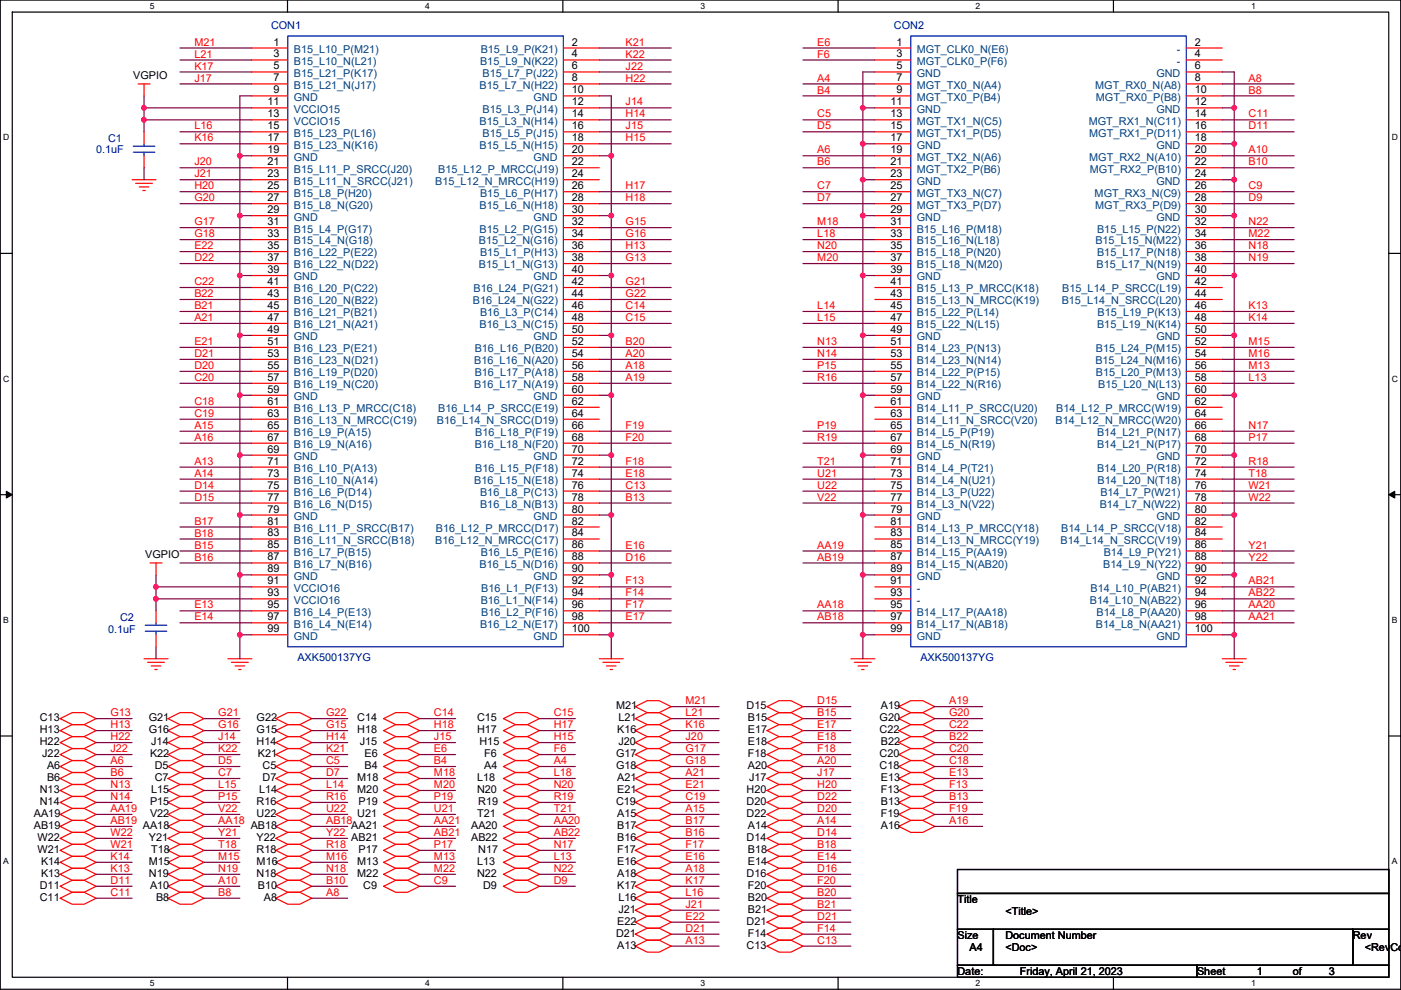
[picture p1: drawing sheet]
<svg xmlns="http://www.w3.org/2000/svg" width="297mm" height="210mm" viewBox="0 0 297 210" stroke-linecap="round" stroke-linejoin="round" font-family="sans-serif">
<defs><g id="words">
<g font-size="2.3" fill="#f00">
<text x="41.2" y="9.7">M21</text>
<text x="132.6" y="9.7">K21</text>
<text x="173.3" y="9.7">E6</text>
<text x="41.2" y="12.2">L21</text>
<text x="41.2" y="14.8">K17</text>
<text x="41.2" y="17.3">J17</text>
<text x="132.6" y="12.2">K22</text>
<text x="132.6" y="14.8">J22</text>
<text x="132.6" y="17.3">H22</text>
<text x="173.3" y="12.2">F6</text>
<text x="173.3" y="17.3">A4</text>
<text x="264.7" y="17.3">A8</text>
<text x="132.6" y="22.4">J14</text>
<text x="173.3" y="19.8">B4</text>
<text x="264.7" y="19.8">B8</text>
<text x="41.2" y="27.5">L16</text>
<text x="41.2" y="30">K16</text>
<text x="132.6" y="24.9">H14</text>
<text x="132.6" y="27.5">J15</text>
<text x="132.6" y="30">H15</text>
<text x="173.3" y="24.9">C5</text>
<text x="173.3" y="27.5">D5</text>
<text x="264.7" y="24.9">C11</text>
<text x="264.7" y="27.5">D11</text>
<text x="41.2" y="35.1">J20</text>
<text x="173.3" y="32.5">A6</text>
<text x="173.3" y="35.1">B6</text>
<text x="264.7" y="32.5">A10</text>
<text x="264.7" y="35.1">B10</text>
<text x="41.2" y="40.2">H20</text>
<text x="41.2" y="37.6">J21</text>
<text x="132.6" y="40.2">H17</text>
<text x="173.3" y="40.2">C7</text>
<text x="264.7" y="40.2">C9</text>
<text x="41.2" y="42.7">G20</text>
<text x="41.2" y="47.8">G17</text>
<text x="132.6" y="42.7">H18</text>
<text x="132.6" y="47.8">G15</text>
<text x="173.3" y="42.7">D7</text>
<text x="173.3" y="47.8">M18</text>
<text x="264.7" y="42.7">D9</text>
<text x="264.7" y="47.8">N22</text>
<text x="41.2" y="50.3">G18</text>
<text x="41.2" y="52.9">E22</text>
<text x="132.6" y="50.3">G16</text>
<text x="132.6" y="52.9">H13</text>
<text x="173.3" y="50.3">L18</text>
<text x="173.3" y="52.9">N20</text>
<text x="264.7" y="50.3">M22</text>
<text x="264.7" y="52.9">N18</text>
<text x="41.2" y="55.4">D22</text>
<text x="132.6" y="55.4">G13</text>
<text x="173.3" y="55.4">M20</text>
<text x="264.7" y="55.4">N19</text>
<text x="41.2" y="60.5">C22</text>
<text x="41.2" y="63">B22</text>
<text x="41.2" y="65.6">B21</text>
<text x="132.6" y="60.5">G21</text>
<text x="132.6" y="63">G22</text>
<text x="132.6" y="65.6">C14</text>
<text x="173.3" y="65.6">L14</text>
<text x="264.7" y="65.6">K13</text>
<text x="41.2" y="68.1">A21</text>
<text x="132.6" y="68.1">C15</text>
<text x="173.3" y="68.1">L15</text>
<text x="264.7" y="68.1">K14</text>
<text x="41.2" y="73.2">E21</text>
<text x="41.2" y="75.7">D21</text>
<text x="132.6" y="73.2">B20</text>
<text x="132.6" y="75.7">A20</text>
<text x="173.3" y="73.2">N13</text>
<text x="173.3" y="75.7">N14</text>
<text x="264.7" y="73.2">M15</text>
<text x="264.7" y="75.7">M16</text>
<text x="41.2" y="78.3">D20</text>
<text x="41.2" y="80.8">C20</text>
<text x="132.6" y="78.3">A18</text>
<text x="132.6" y="80.8">A19</text>
<text x="173.3" y="78.3">P15</text>
<text x="173.3" y="80.8">R16</text>
<text x="264.7" y="78.3">M13</text>
<text x="264.7" y="80.8">L13</text>
<text x="41.2" y="85.9">C18</text>
<text x="41.2" y="88.4">C19</text>
<text x="41.2" y="91">A15</text>
<text x="41.2" y="93.5">A16</text>
<text x="132.6" y="91">F19</text>
<text x="132.6" y="93.5">F20</text>
<text x="173.3" y="91">P19</text>
<text x="173.3" y="93.5">R19</text>
<text x="264.7" y="91">N17</text>
<text x="264.7" y="93.5">P17</text>
<text x="41.2" y="98.6">A13</text>
<text x="41.2" y="101.1">A14</text>
<text x="132.6" y="98.6">F18</text>
<text x="132.6" y="101.1">E18</text>
<text x="173.3" y="98.6">T21</text>
<text x="173.3" y="101.1">U21</text>
<text x="264.7" y="98.6">R18</text>
<text x="264.7" y="101.1">T18</text>
<text x="41.2" y="103.7">D14</text>
<text x="41.2" y="106.2">D15</text>
<text x="132.6" y="103.7">C13</text>
<text x="132.6" y="106.2">B13</text>
<text x="173.3" y="103.7">U22</text>
<text x="173.3" y="106.2">V22</text>
<text x="264.7" y="103.7">W21</text>
<text x="264.7" y="106.2">W22</text>
<text x="41.2" y="111.3">B17</text>
<text x="41.2" y="113.8">B18</text>
<text x="41.2" y="116.4">B15</text>
<text x="41.2" y="118.9">B16</text>
<text x="132.6" y="116.4">E16</text>
<text x="132.6" y="118.9">D16</text>
<text x="173.3" y="116.4">AA19</text>
<text x="173.3" y="118.9">AB19</text>
<text x="264.7" y="116.4">Y21</text>
<text x="264.7" y="118.9">Y22</text>
<text x="132.6" y="124">F13</text>
<text x="264.7" y="124">AB21</text>
<text x="41.2" y="129.1">E13</text>
<text x="41.2" y="131.6">E14</text>
<text x="132.6" y="126.5">F14</text>
<text x="132.6" y="129.1">F17</text>
<text x="132.6" y="131.6">E17</text>
<text x="173.3" y="129.1">AA18</text>
<text x="173.3" y="131.6">AB18</text>
<text x="264.7" y="126.5">AB22</text>
<text x="264.7" y="129.1">AA20</text>
<text x="264.7" y="131.6">AA21</text>
<text x="145.3" y="149.4">M21</text>
<text x="173.3" y="149.4">D15</text>
<text x="201.2" y="149.4">A19</text>
<text x="23.4" y="151.9">G13</text>
<text x="23.4" y="154.5">H13</text>
<text x="46.3" y="151.9">G21</text>
<text x="46.3" y="154.5">G16</text>
<text x="69.1" y="151.9">G22</text>
<text x="69.1" y="154.5">G15</text>
<text x="92" y="151.9">C14</text>
<text x="92" y="154.5">H18</text>
<text x="117.4" y="151.9">C15</text>
<text x="117.4" y="154.5">H17</text>
<text x="145.3" y="151.9">L21</text>
<text x="145.3" y="154.5">K16</text>
<text x="173.3" y="151.9">B15</text>
<text x="173.3" y="154.5">E17</text>
<text x="201.2" y="151.9">G20</text>
<text x="201.2" y="154.5">C22</text>
<text x="23.4" y="157">H22</text>
<text x="23.4" y="159.5">J22</text>
<text x="46.3" y="157">J14</text>
<text x="46.3" y="159.5">K22</text>
<text x="69.1" y="157">H14</text>
<text x="69.1" y="159.5">K21</text>
<text x="92" y="157">J15</text>
<text x="92" y="159.5">E6</text>
<text x="117.4" y="157">H15</text>
<text x="117.4" y="159.5">F6</text>
<text x="145.3" y="157">J20</text>
<text x="145.3" y="159.5">G17</text>
<text x="173.3" y="157">E18</text>
<text x="173.3" y="159.5">F18</text>
<text x="201.2" y="157">B22</text>
<text x="201.2" y="159.5">C20</text>
<text x="23.4" y="162.1">A6</text>
<text x="23.4" y="164.6">B6</text>
<text x="23.4" y="167.2">N13</text>
<text x="46.3" y="162.1">D5</text>
<text x="46.3" y="164.6">C7</text>
<text x="46.3" y="167.2">L15</text>
<text x="69.1" y="162.1">C5</text>
<text x="69.1" y="164.6">D7</text>
<text x="69.1" y="167.2">L14</text>
<text x="92" y="162.1">B4</text>
<text x="92" y="164.6">M18</text>
<text x="92" y="167.2">M20</text>
<text x="117.4" y="162.1">A4</text>
<text x="117.4" y="164.6">L18</text>
<text x="117.4" y="167.2">N20</text>
<text x="145.3" y="162.1">G18</text>
<text x="145.3" y="164.6">A21</text>
<text x="145.3" y="167.2">E21</text>
<text x="173.3" y="162.1">A20</text>
<text x="173.3" y="164.6">J17</text>
<text x="173.3" y="167.2">H20</text>
<text x="201.2" y="162.1">C18</text>
<text x="201.2" y="164.6">E13</text>
<text x="201.2" y="167.2">F13</text>
<text x="23.4" y="169.7">N14</text>
<text x="23.4" y="172.2">AA19</text>
<text x="46.3" y="169.7">P15</text>
<text x="46.3" y="172.2">V22</text>
<text x="69.1" y="169.7">R16</text>
<text x="69.1" y="172.2">U22</text>
<text x="92" y="169.7">P19</text>
<text x="92" y="172.2">U21</text>
<text x="117.4" y="169.7">R19</text>
<text x="117.4" y="172.2">T21</text>
<text x="145.3" y="169.7">C19</text>
<text x="145.3" y="172.2">A15</text>
<text x="173.3" y="169.7">D22</text>
<text x="173.3" y="172.2">D20</text>
<text x="201.2" y="169.7">B13</text>
<text x="201.2" y="172.2">F19</text>
<text x="23.4" y="174.8">AB19</text>
<text x="23.4" y="177.3">W22</text>
<text x="23.4" y="179.9">W21</text>
<text x="46.3" y="174.8">AA18</text>
<text x="46.3" y="177.3">Y21</text>
<text x="46.3" y="179.9">T18</text>
<text x="69.1" y="174.8">AB18</text>
<text x="69.1" y="177.3">Y22</text>
<text x="69.1" y="179.9">R18</text>
<text x="92" y="174.8">AA21</text>
<text x="92" y="177.3">AB21</text>
<text x="92" y="179.9">P17</text>
<text x="117.4" y="174.8">AA20</text>
<text x="117.4" y="177.3">AB22</text>
<text x="117.4" y="179.9">N17</text>
<text x="145.3" y="174.8">B17</text>
<text x="145.3" y="177.3">B16</text>
<text x="145.3" y="179.9">F17</text>
<text x="173.3" y="174.8">A14</text>
<text x="173.3" y="177.3">D14</text>
<text x="173.3" y="179.9">B18</text>
<text x="201.2" y="174.8">A16</text>
<text x="23.4" y="182.4">K14</text>
<text x="23.4" y="184.9">K13</text>
<text x="46.3" y="182.4">M15</text>
<text x="46.3" y="184.9">N19</text>
<text x="69.1" y="182.4">M16</text>
<text x="69.1" y="184.9">N18</text>
<text x="92" y="182.4">M13</text>
<text x="92" y="184.9">M22</text>
<text x="117.4" y="182.4">L13</text>
<text x="117.4" y="184.9">N22</text>
<text x="145.3" y="182.4">E16</text>
<text x="145.3" y="184.9">A18</text>
<text x="173.3" y="182.4">E14</text>
<text x="173.3" y="184.9">D16</text>
<text x="23.4" y="187.5">D11</text>
<text x="23.4" y="190">C11</text>
<text x="46.3" y="187.5">A10</text>
<text x="46.3" y="190">B8</text>
<text x="69.1" y="187.5">B10</text>
<text x="69.1" y="190">A8</text>
<text x="92" y="187.5">C9</text>
<text x="117.4" y="187.5">D9</text>
<text x="145.3" y="187.5">K17</text>
<text x="145.3" y="190">L16</text>
<text x="173.3" y="187.5">F20</text>
<text x="173.3" y="190">B20</text>
<text x="145.3" y="192.6">J21</text>
<text x="145.3" y="195.1">E22</text>
<text x="145.3" y="197.6">D21</text>
<text x="173.3" y="192.6">B21</text>
<text x="173.3" y="195.1">D21</text>
<text x="173.3" y="197.6">F14</text>
<text x="145.3" y="200.2">A13</text>
<text x="173.3" y="200.2">C13</text>
</g>
<g font-size="2.3" fill="#000080">
<text x="57.5" y="6.1">CON1</text>
<text x="189.5" y="6.1">CON2</text>
<text x="20.4" y="32.6">0.1uF</text>
<text x="22.9" y="30">C1</text>
<text x="25.5" y="131.6">C2</text>
<text x="22.9" y="134.2">0.1uF</text>
<text x="63.1" y="140.3">AXK500137YG</text>
<text x="195.1" y="140.3">AXK500137YG</text>
</g>
<g font-size="2.3">
<text x="58" y="9.7">1</text>
<text x="121.2" y="9.7">2</text>
<text x="190.1" y="9.7">1</text>
<text x="253.3" y="9.7">2</text>
<text x="28.3" y="16.8">VGPIO</text>
<text x="58" y="12.2">3</text>
<text x="58" y="14.7">5</text>
<text x="58" y="17.3">7</text>
<text x="121.2" y="12.2">4</text>
<text x="121.2" y="14.7">6</text>
<text x="121.2" y="17.3">8</text>
<text x="190.1" y="12.2">3</text>
<text x="190.1" y="14.7">5</text>
<text x="190.1" y="17.3">7</text>
<text x="253.3" y="17.3">8</text>
<text x="253.3" y="12.2">4</text>
<text x="253.3" y="14.7">6</text>
<text x="56.7" y="22.4">11</text>
<text x="58" y="19.8">9</text>
<text x="121.2" y="22.4">12</text>
<text x="121.2" y="19.8">10</text>
<text x="188.8" y="22.4">11</text>
<text x="190.1" y="19.8">9</text>
<text x="253.3" y="19.8">10</text>
<text x="253.3" y="22.4">12</text>
<text x="56.7" y="24.9">13</text>
<text x="56.7" y="27.4">15</text>
<text x="56.7" y="30">17</text>
<text x="121.2" y="27.4">16</text>
<text x="121.2" y="24.9">14</text>
<text x="121.2" y="30">18</text>
<text x="188.8" y="24.9">13</text>
<text x="188.8" y="27.4">15</text>
<text x="188.8" y="30">17</text>
<text x="253.3" y="24.9">14</text>
<text x="253.3" y="30">18</text>
<text x="253.3" y="27.4">16</text>
<text x="56.7" y="32.5">19</text>
<text x="56.7" y="35.1">21</text>
<text x="121.2" y="32.5">20</text>
<text x="121.2" y="35.1">22</text>
<text x="188.8" y="32.5">19</text>
<text x="188.8" y="35.1">21</text>
<text x="253.3" y="35.1">22</text>
<text x="253.3" y="32.5">20</text>
<text x="56.7" y="37.6">23</text>
<text x="56.7" y="40.1">25</text>
<text x="121.2" y="37.6">24</text>
<text x="121.2" y="40.1">26</text>
<text x="188.8" y="37.6">23</text>
<text x="188.8" y="40.1">25</text>
<text x="253.3" y="37.6">24</text>
<text x="253.3" y="40.1">26</text>
<text x="56.7" y="42.7">27</text>
<text x="56.7" y="45.2">29</text>
<text x="56.7" y="47.8">31</text>
<text x="121.2" y="42.7">28</text>
<text x="121.2" y="45.2">30</text>
<text x="121.2" y="47.8">32</text>
<text x="188.8" y="42.7">27</text>
<text x="188.8" y="45.2">29</text>
<text x="188.8" y="47.8">31</text>
<text x="253.3" y="42.7">28</text>
<text x="253.3" y="45.2">30</text>
<text x="253.3" y="47.8">32</text>
<text x="56.7" y="50.3">33</text>
<text x="56.7" y="52.8">35</text>
<text x="121.2" y="52.8">36</text>
<text x="121.2" y="50.3">34</text>
<text x="188.8" y="50.3">33</text>
<text x="188.8" y="52.8">35</text>
<text x="253.3" y="50.3">34</text>
<text x="253.3" y="52.8">36</text>
<text x="56.7" y="55.4">37</text>
<text x="56.7" y="57.9">39</text>
<text x="121.2" y="57.9">40</text>
<text x="121.2" y="55.4">38</text>
<text x="188.8" y="55.4">37</text>
<text x="188.8" y="57.9">39</text>
<text x="253.3" y="55.4">38</text>
<text x="253.3" y="57.9">40</text>
<text x="56.7" y="60.5">41</text>
<text x="56.7" y="63">43</text>
<text x="56.7" y="65.5">45</text>
<text x="121.2" y="60.5">42</text>
<text x="121.2" y="63">44</text>
<text x="121.2" y="65.5">46</text>
<text x="188.8" y="60.5">41</text>
<text x="188.8" y="63">43</text>
<text x="188.8" y="65.5">45</text>
<text x="253.3" y="60.5">42</text>
<text x="253.3" y="65.5">46</text>
<text x="253.3" y="63">44</text>
<text x="56.7" y="68.1">47</text>
<text x="56.7" y="70.6">49</text>
<text x="121.2" y="68.1">48</text>
<text x="121.2" y="70.6">50</text>
<text x="188.8" y="68.1">47</text>
<text x="188.8" y="70.6">49</text>
<text x="253.3" y="70.6">50</text>
<text x="253.3" y="68.1">48</text>
<text x="56.7" y="73.2">51</text>
<text x="56.7" y="75.7">53</text>
<text x="121.2" y="73.2">52</text>
<text x="121.2" y="75.7">54</text>
<text x="188.8" y="73.2">51</text>
<text x="188.8" y="75.7">53</text>
<text x="253.3" y="73.2">52</text>
<text x="253.3" y="75.7">54</text>
<text x="56.7" y="78.2">55</text>
<text x="56.7" y="80.8">57</text>
<text x="56.7" y="83.3">59</text>
<text x="121.2" y="78.2">56</text>
<text x="121.2" y="83.3">60</text>
<text x="121.2" y="80.8">58</text>
<text x="188.8" y="78.2">55</text>
<text x="188.8" y="80.8">57</text>
<text x="188.8" y="83.3">59</text>
<text x="253.3" y="78.2">56</text>
<text x="253.3" y="80.8">58</text>
<text x="253.3" y="83.3">60</text>
<text x="56.7" y="85.9">61</text>
<text x="56.7" y="88.4">63</text>
<text x="121.2" y="88.4">64</text>
<text x="121.2" y="85.9">62</text>
<text x="188.8" y="85.9">61</text>
<text x="188.8" y="88.4">63</text>
<text x="253.3" y="88.4">64</text>
<text x="253.3" y="85.9">62</text>
<text x="56.7" y="90.9">65</text>
<text x="56.7" y="93.5">67</text>
<text x="121.2" y="90.9">66</text>
<text x="121.2" y="93.5">68</text>
<text x="188.8" y="90.9">65</text>
<text x="188.8" y="93.5">67</text>
<text x="253.3" y="90.9">66</text>
<text x="253.3" y="93.5">68</text>
<text x="56.7" y="96">69</text>
<text x="56.7" y="98.6">71</text>
<text x="56.7" y="101.1">73</text>
<text x="121.2" y="98.6">72</text>
<text x="121.2" y="96">70</text>
<text x="121.2" y="101.1">74</text>
<text x="188.8" y="96">69</text>
<text x="188.8" y="98.6">71</text>
<text x="188.8" y="101.1">73</text>
<text x="253.3" y="101.1">74</text>
<text x="253.3" y="96">70</text>
<text x="253.3" y="98.6">72</text>
<text x="56.7" y="103.6">75</text>
<text x="56.7" y="106.2">77</text>
<text x="121.2" y="103.6">76</text>
<text x="121.2" y="106.2">78</text>
<text x="188.8" y="103.6">75</text>
<text x="188.8" y="106.2">77</text>
<text x="253.3" y="103.6">76</text>
<text x="253.3" y="106.2">78</text>
<text x="56.7" y="108.7">79</text>
<text x="56.7" y="111.3">81</text>
<text x="56.7" y="113.8">83</text>
<text x="121.2" y="113.8">84</text>
<text x="121.2" y="108.7">80</text>
<text x="121.2" y="111.3">82</text>
<text x="188.8" y="108.7">79</text>
<text x="188.8" y="111.3">81</text>
<text x="188.8" y="113.8">83</text>
<text x="253.3" y="113.8">84</text>
<text x="253.3" y="108.7">80</text>
<text x="253.3" y="111.3">82</text>
<text x="30.8" y="118.4">VGPIO</text>
<text x="56.7" y="116.3">85</text>
<text x="56.7" y="118.9">87</text>
<text x="121.2" y="116.3">86</text>
<text x="121.2" y="118.9">88</text>
<text x="188.8" y="116.3">85</text>
<text x="188.8" y="118.9">87</text>
<text x="253.3" y="116.3">86</text>
<text x="253.3" y="118.9">88</text>
<text x="56.7" y="121.4">89</text>
<text x="56.7" y="124">91</text>
<text x="121.2" y="124">92</text>
<text x="121.2" y="121.4">90</text>
<text x="188.8" y="121.4">89</text>
<text x="188.8" y="124">91</text>
<text x="253.3" y="124">92</text>
<text x="253.3" y="121.4">90</text>
<text x="56.7" y="126.5">93</text>
<text x="56.7" y="129">95</text>
<text x="56.7" y="131.6">97</text>
<text x="121.2" y="129">96</text>
<text x="121.2" y="126.5">94</text>
<text x="121.2" y="131.6">98</text>
<text x="188.8" y="126.5">93</text>
<text x="188.8" y="129">95</text>
<text x="188.8" y="131.6">97</text>
<text x="253.3" y="129">96</text>
<text x="253.3" y="131.6">98</text>
<text x="253.3" y="126.5">94</text>
<text x="56.7" y="134.1">99</text>
<text x="121.2" y="134.1">100</text>
<text x="188.8" y="134.1">99</text>
<text x="253.3" y="134.1">100</text>
<text x="8.4" y="153">C13</text>
<text x="8.4" y="155.5">H13</text>
<text x="31.6" y="153">G21</text>
<text x="31.6" y="155.5">G16</text>
<text x="54.4" y="153">G22</text>
<text x="54.4" y="155.5">G15</text>
<text x="75.8" y="153">C14</text>
<text x="75.8" y="155.5">H18</text>
<text x="101.2" y="153">C15</text>
<text x="101.2" y="155.5">H17</text>
<text x="130.6" y="150.4">M21</text>
<text x="130.9" y="155.5">K16</text>
<text x="131.1" y="153">L21</text>
<text x="158.3" y="150.4">D15</text>
<text x="158.6" y="153">B15</text>
<text x="158.6" y="155.5">E17</text>
<text x="186.5" y="153">G20</text>
<text x="186.5" y="155.5">C22</text>
<text x="186.8" y="150.4">A19</text>
<text x="8.4" y="158">H22</text>
<text x="9" y="160.6">J22</text>
<text x="31.8" y="160.6">K22</text>
<text x="32.1" y="158">J14</text>
<text x="54.4" y="158">H14</text>
<text x="54.7" y="160.6">K21</text>
<text x="76.3" y="158">J15</text>
<text x="77.3" y="160.6">E6</text>
<text x="101.7" y="158">H15</text>
<text x="102.7" y="160.6">F6</text>
<text x="130.6" y="160.6">G17</text>
<text x="131.1" y="158">J20</text>
<text x="158.6" y="158">E18</text>
<text x="158.6" y="160.6">F18</text>
<text x="186.5" y="160.6">C20</text>
<text x="186.8" y="158">B22</text>
<text x="10" y="163.1">A6</text>
<text x="10" y="165.7">B6</text>
<text x="32.8" y="163.1">D5</text>
<text x="32.8" y="165.7">C7</text>
<text x="55.7" y="163.1">C5</text>
<text x="55.7" y="165.7">D7</text>
<text x="75.8" y="165.7">M18</text>
<text x="77.3" y="163.1">B4</text>
<text x="101.2" y="165.7">L18</text>
<text x="102.7" y="163.1">A4</text>
<text x="130.6" y="163.1">G18</text>
<text x="130.9" y="165.7">A21</text>
<text x="158.6" y="163.1">A20</text>
<text x="158.8" y="165.7">J17</text>
<text x="186.5" y="163.1">C18</text>
<text x="186.8" y="165.7">E13</text>
<text x="7.2" y="173.3">AA19</text>
<text x="8.4" y="168.2">N13</text>
<text x="8.4" y="170.7">N14</text>
<text x="31.8" y="170.7">P15</text>
<text x="31.8" y="173.3">V22</text>
<text x="32.1" y="168.2">L15</text>
<text x="54.4" y="170.7">R16</text>
<text x="54.4" y="173.3">U22</text>
<text x="54.9" y="168.2">L14</text>
<text x="75.8" y="168.2">M20</text>
<text x="75.8" y="173.3">U21</text>
<text x="76" y="170.7">P19</text>
<text x="101.2" y="168.2">N20</text>
<text x="101.2" y="173.3">T21</text>
<text x="101.4" y="170.7">R19</text>
<text x="130.6" y="170.7">C19</text>
<text x="130.9" y="168.2">E21</text>
<text x="130.9" y="173.3">A15</text>
<text x="158.3" y="168.2">H20</text>
<text x="158.3" y="170.7">D20</text>
<text x="158.3" y="173.3">D22</text>
<text x="186.8" y="168.2">F13</text>
<text x="186.8" y="170.7">B13</text>
<text x="186.8" y="173.3">F19</text>
<text x="7.2" y="175.8">AB19</text>
<text x="7.9" y="178.4">W22</text>
<text x="30.3" y="175.8">AA18</text>
<text x="31.6" y="178.4">Y21</text>
<text x="53.1" y="175.8">AB18</text>
<text x="54.4" y="178.4">Y22</text>
<text x="74.5" y="175.8">AA21</text>
<text x="74.5" y="178.4">AB21</text>
<text x="99.9" y="175.8">AA20</text>
<text x="99.9" y="178.4">AB22</text>
<text x="130.9" y="175.8">B17</text>
<text x="130.9" y="178.4">B16</text>
<text x="158.3" y="178.4">D14</text>
<text x="158.6" y="175.8">A14</text>
<text x="186.8" y="175.8">A16</text>
<text x="7.9" y="180.9">W21</text>
<text x="8.7" y="183.4">K14</text>
<text x="8.7" y="186">K13</text>
<text x="31.6" y="183.4">M15</text>
<text x="31.6" y="186">N19</text>
<text x="32.1" y="180.9">T18</text>
<text x="54.4" y="180.9">R18</text>
<text x="54.4" y="183.4">M16</text>
<text x="54.4" y="186">N18</text>
<text x="75.8" y="183.4">M13</text>
<text x="75.8" y="186">M22</text>
<text x="76" y="180.9">P17</text>
<text x="101.2" y="183.4">L13</text>
<text x="101.2" y="186">N22</text>
<text x="101.4" y="180.9">N17</text>
<text x="130.9" y="180.9">F17</text>
<text x="130.9" y="183.4">E16</text>
<text x="130.9" y="186">A18</text>
<text x="158.3" y="186">D16</text>
<text x="158.6" y="180.9">B18</text>
<text x="158.6" y="183.4">E14</text>
<text x="8.4" y="188.5">D11</text>
<text x="8.4" y="191.1">C11</text>
<text x="31.8" y="188.5">A10</text>
<text x="33.1" y="191.1">B8</text>
<text x="54.7" y="188.5">B10</text>
<text x="55.9" y="191.1">A8</text>
<text x="77" y="188.5">C9</text>
<text x="102.4" y="188.5">D9</text>
<text x="130.9" y="188.5">K17</text>
<text x="131.1" y="191.1">L16</text>
<text x="158.6" y="188.5">F20</text>
<text x="158.6" y="191.1">B20</text>
<text x="203" y="191.6">Title</text>
<text x="130.9" y="196.1">E22</text>
<text x="131.1" y="193.6">J21</text>
<text x="158.3" y="196.1">D21</text>
<text x="158.6" y="193.6">B21</text>
<text x="213.2" y="194.1">&lt;Title&gt;</text>
<text x="130.6" y="198.7">D21</text>
<text x="130.9" y="201.2">A13</text>
<text x="158.3" y="201.2">C13</text>
<text x="158.6" y="198.7">F14</text>
<text x="203" y="199.2">Size</text>
<text x="205.5" y="201.7">A4</text>
<text x="213.2" y="199.2">Document Number</text>
<text x="213.2" y="201.7">&lt;Doc&gt;</text>
<text x="286.8" y="199.2">Rev</text>
<text x="289.4" y="201.7">&lt;RevCo</text>
<text x="203" y="206.8">Date:</text>
<text x="216.2" y="206.8">Friday, April 21, 2023</text>
<text x="253.8" y="206.8">Sheet</text>
<text x="266.5" y="206.8">1</text>
<text x="274.1" y="206.8">of</text>
<text x="281.7" y="206.8">3</text>
</g>
<g font-size="2.3" fill="#004080">
<text x="62.3" y="11.2">B15_L10_P(M21)</text>
<text x="101.9" y="11.2">B15_L9_P(K21)</text>
<text x="194.4" y="11.2">MGT_CLK0_N(E6)</text>
<text x="249.5" y="11.2">-</text>
<text x="62.3" y="13.8">B15_L10_N(L21)</text>
<text x="62.3" y="16.3">B15_L21_P(K17)</text>
<text x="101.8" y="13.8">B15_L9_N(K22)</text>
<text x="102.3" y="16.3">B15_L7_P(J22)</text>
<text x="194.4" y="13.8">MGT_CLK0_P(F6)</text>
<text x="194.4" y="16.3">GND</text>
<text x="245.2" y="16.3">GND</text>
<text x="249.5" y="13.8">-</text>
<text x="62.3" y="18.8">B15_L21_N(J17)</text>
<text x="62.3" y="21.4">GND</text>
<text x="62.3" y="23.9">VCCIO15</text>
<text x="101.7" y="18.8">B15_L7_N(H22)</text>
<text x="102.3" y="23.9">B15_L3_P(J14)</text>
<text x="113.1" y="21.4">GND</text>
<text x="194.4" y="18.8">MGT_TX0_N(A4)</text>
<text x="194.4" y="21.4">MGT_TX0_P(B4)</text>
<text x="194.4" y="23.9">GND</text>
<text x="232.2" y="18.8">MGT_RX0_N(A8)</text>
<text x="232.3" y="21.4">MGT_RX0_P(B8)</text>
<text x="245.2" y="23.9">GND</text>
<text x="62.3" y="26.5">VCCIO15</text>
<text x="62.3" y="29">B15_L23_P(L16)</text>
<text x="101.7" y="26.5">B15_L3_N(H14)</text>
<text x="102.3" y="29">B15_L5_P(J15)</text>
<text x="194.4" y="26.5">MGT_TX1_N(C5)</text>
<text x="194.4" y="29">MGT_TX1_P(D5)</text>
<text x="230.8" y="26.5">MGT_RX1_N(C11)</text>
<text x="230.9" y="29">MGT_RX1_P(D11)</text>
<text x="62.3" y="31.5">B15_L23_N(K16)</text>
<text x="62.3" y="34.1">GND</text>
<text x="101.7" y="31.5">B15_L5_N(H15)</text>
<text x="113.1" y="34.1">GND</text>
<text x="194.4" y="31.5">GND</text>
<text x="194.4" y="34.1">MGT_TX2_N(A6)</text>
<text x="230.9" y="34.1">MGT_RX2_N(A10)</text>
<text x="245.2" y="31.5">GND</text>
<text x="62.3" y="36.6">B15_L11_P_SRCC(J20)</text>
<text x="62.3" y="39.2">B15_L11_N_SRCC(J21)</text>
<text x="62.3" y="41.7">B15_L8_P(H20)</text>
<text x="92.3" y="39.2">B15_L12_N_MRCC(H19)</text>
<text x="92.9" y="36.6">B15_L12_P_MRCC(J19)</text>
<text x="101.8" y="41.7">B15_L6_P(H17)</text>
<text x="194.4" y="36.6">MGT_TX2_P(B6)</text>
<text x="194.4" y="39.2">GND</text>
<text x="194.4" y="41.7">MGT_TX3_N(C7)</text>
<text x="231.1" y="36.6">MGT_RX2_P(B10)</text>
<text x="232.1" y="41.7">MGT_RX3_N(C9)</text>
<text x="245.2" y="39.2">GND</text>
<text x="62.3" y="44.2">B15_L8_N(G20)</text>
<text x="62.3" y="46.8">GND</text>
<text x="101.7" y="44.2">B15_L6_N(H18)</text>
<text x="113.1" y="46.8">GND</text>
<text x="194.4" y="44.2">MGT_TX3_P(D7)</text>
<text x="194.4" y="46.8">GND</text>
<text x="232.2" y="44.2">MGT_RX3_P(D9)</text>
<text x="245.2" y="46.8">GND</text>
<text x="62.3" y="49.3">B15_L4_P(G17)</text>
<text x="62.3" y="51.9">B15_L4_N(G18)</text>
<text x="101.5" y="51.9">B15_L2_N(G16)</text>
<text x="101.7" y="49.3">B15_L2_P(G15)</text>
<text x="194.4" y="49.3">B15_L16_P(M18)</text>
<text x="194.4" y="51.9">B15_L16_N(L18)</text>
<text x="232.2" y="51.9">B15_L15_N(M22)</text>
<text x="232.6" y="49.3">B15_L15_P(N22)</text>
<text x="62.3" y="54.4">B16_L22_P(E22)</text>
<text x="62.3" y="56.9">B16_L22_N(D22)</text>
<text x="62.3" y="59.5">GND</text>
<text x="101.5" y="56.9">B15_L1_N(G13)</text>
<text x="101.8" y="54.4">B15_L1_P(H13)</text>
<text x="113.1" y="59.5">GND</text>
<text x="194.4" y="54.4">B15_L18_P(N20)</text>
<text x="194.4" y="56.9">B15_L18_N(M20)</text>
<text x="194.4" y="59.5">GND</text>
<text x="232.5" y="56.9">B15_L17_N(N19)</text>
<text x="232.6" y="54.4">B15_L17_P(N18)</text>
<text x="245.2" y="59.5">GND</text>
<text x="62.3" y="62">B16_L20_P(C22)</text>
<text x="62.3" y="64.6">B16_L20_N(B22)</text>
<text x="100.3" y="64.6">B16_L24_N(G22)</text>
<text x="100.4" y="62">B16_L24_P(G21)</text>
<text x="194.4" y="62">B15_L13_P_MRCC(K18)</text>
<text x="194.4" y="64.6">B15_L13_N_MRCC(K19)</text>
<text x="225.1" y="64.6">B15_L14_N_SRCC(L20)</text>
<text x="225.2" y="62">B15_L14_P_SRCC(L19)</text>
<text x="62.3" y="67.1">B16_L21_P(B21)</text>
<text x="62.3" y="69.6">B16_L21_N(A21)</text>
<text x="101.7" y="69.6">B16_L3_N(C15)</text>
<text x="101.8" y="67.1">B16_L3_P(C14)</text>
<text x="194.4" y="67.1">B15_L22_P(L14)</text>
<text x="194.4" y="69.6">B15_L22_N(L15)</text>
<text x="232.6" y="69.6">B15_L19_N(K14)</text>
<text x="232.7" y="67.1">B15_L19_P(K13)</text>
<text x="62.3" y="72.2">GND</text>
<text x="62.3" y="74.7">B16_L23_P(E21)</text>
<text x="62.3" y="77.3">B16_L23_N(D21)</text>
<text x="100.5" y="77.3">B16_L16_N(A20)</text>
<text x="100.6" y="74.7">B16_L16_P(B20)</text>
<text x="113.1" y="72.2">GND</text>
<text x="194.4" y="72.2">GND</text>
<text x="194.4" y="74.7">B14_L23_P(N13)</text>
<text x="194.4" y="77.3">B14_L23_N(N14)</text>
<text x="232.2" y="77.3">B15_L24_N(M16)</text>
<text x="232.4" y="74.7">B15_L24_P(M15)</text>
<text x="245.2" y="72.2">GND</text>
<text x="62.3" y="79.8">B16_L19_P(D20)</text>
<text x="62.3" y="82.3">B16_L19_N(C20)</text>
<text x="100.5" y="82.3">B16_L17_N(A19)</text>
<text x="100.6" y="79.8">B16_L17_P(A18)</text>
<text x="194.4" y="79.8">B14_L22_P(P15)</text>
<text x="194.4" y="82.3">B14_L22_N(R16)</text>
<text x="232.4" y="79.8">B15_L20_P(M13)</text>
<text x="232.9" y="82.3">B15_L20_N(L13)</text>
<text x="62.3" y="84.9">GND</text>
<text x="62.3" y="87.4">B16_L13_P_MRCC(C18)</text>
<text x="62.3" y="90">B16_L13_N_MRCC(C19)</text>
<text x="92.6" y="90">B16_L14_N_SRCC(D19)</text>
<text x="92.9" y="87.4">B16_L14_P_SRCC(E19)</text>
<text x="113.1" y="84.9">GND</text>
<text x="194.4" y="84.9">GND</text>
<text x="194.4" y="87.4">B14_L11_P_SRCC(U20)</text>
<text x="194.4" y="90">B14_L11_N_SRCC(V20)</text>
<text x="223.8" y="90">B14_L12_N_MRCC(W20)</text>
<text x="223.9" y="87.4">B14_L12_P_MRCC(W19)</text>
<text x="245.2" y="84.9">GND</text>
<text x="62.3" y="92.5">B16_L9_P(A15)</text>
<text x="62.3" y="95">B16_L9_N(A16)</text>
<text x="100.6" y="95">B16_L18_N(F20)</text>
<text x="100.8" y="92.5">B16_L18_P(F19)</text>
<text x="194.4" y="92.5">B14_L5_P(P19)</text>
<text x="194.4" y="95">B14_L5_N(R19)</text>
<text x="232.6" y="92.5">B14_L21_P(N17)</text>
<text x="232.6" y="95">B14_L21_N(P17)</text>
<text x="62.3" y="97.6">GND</text>
<text x="62.3" y="100.1">B16_L10_P(A13)</text>
<text x="100.8" y="100.1">B16_L15_P(F18)</text>
<text x="113.1" y="97.6">GND</text>
<text x="194.4" y="97.6">GND</text>
<text x="194.4" y="100.1">B14_L4_P(T21)</text>
<text x="232.6" y="100.1">B14_L20_P(R18)</text>
<text x="245.2" y="97.6">GND</text>
<text x="62.3" y="102.7">B16_L10_N(A14)</text>
<text x="62.3" y="105.2">B16_L6_P(D14)</text>
<text x="62.3" y="107.7">B16_L6_N(D15)</text>
<text x="100.5" y="102.7">B16_L15_N(E18)</text>
<text x="101.8" y="105.2">B16_L8_P(C13)</text>
<text x="101.8" y="107.7">B16_L8_N(B13)</text>
<text x="194.4" y="102.7">B14_L4_N(U21)</text>
<text x="194.4" y="105.2">B14_L3_P(U22)</text>
<text x="194.4" y="107.7">B14_L3_N(V22)</text>
<text x="232.7" y="102.7">B14_L20_N(T18)</text>
<text x="233.2" y="107.7">B14_L7_N(W22)</text>
<text x="233.3" y="105.2">B14_L7_P(W21)</text>
<text x="62.3" y="110.3">GND</text>
<text x="62.3" y="112.8">B16_L11_P_SRCC(B17)</text>
<text x="92.4" y="112.8">B16_L12_P_MRCC(D17)</text>
<text x="113.1" y="110.3">GND</text>
<text x="194.4" y="110.3">GND</text>
<text x="194.4" y="112.8">B14_L13_P_MRCC(Y18)</text>
<text x="225" y="112.8">B14_L14_P_SRCC(V18)</text>
<text x="245.2" y="110.3">GND</text>
<text x="62.3" y="115.4">B16_L11_N_SRCC(B18)</text>
<text x="62.3" y="117.9">B16_L7_P(B15)</text>
<text x="92.3" y="115.4">B16_L12_N_MRCC(C17)</text>
<text x="101.9" y="117.9">B16_L5_P(E16)</text>
<text x="194.4" y="115.4">B14_L13_N_MRCC(Y19)</text>
<text x="194.4" y="117.9">B14_L15_P(AA19)</text>
<text x="224.9" y="115.4">B14_L14_N_SRCC(V19)</text>
<text x="234" y="117.9">B14_L9_P(Y21)</text>
<text x="62.3" y="120.4">B16_L7_N(B16)</text>
<text x="62.3" y="123">GND</text>
<text x="62.3" y="125.5">VCCIO16</text>
<text x="101.7" y="120.4">B16_L5_N(D16)</text>
<text x="102" y="125.5">B16_L1_P(F13)</text>
<text x="113.1" y="123">GND</text>
<text x="194.4" y="120.4">B14_L15_N(AB20)</text>
<text x="194.4" y="123">GND</text>
<text x="194.4" y="125.5">-</text>
<text x="231.2" y="125.5">B14_L10_P(AB21)</text>
<text x="233.9" y="120.4">B14_L9_N(Y22)</text>
<text x="245.2" y="123">GND</text>
<text x="62.3" y="128.1">VCCIO16</text>
<text x="62.3" y="130.6">B16_L4_P(E13)</text>
<text x="101.9" y="128.1">B16_L1_N(F14)</text>
<text x="102" y="130.6">B16_L2_P(F16)</text>
<text x="194.4" y="128.1">-</text>
<text x="194.4" y="130.6">B14_L17_P(AA18)</text>
<text x="231.1" y="128.1">B14_L10_N(AB22)</text>
<text x="232.5" y="130.6">B14_L8_P(AA20)</text>
<text x="62.3" y="133.1">B16_L4_N(E14)</text>
<text x="62.3" y="135.7">GND</text>
<text x="101.8" y="133.1">B16_L2_N(E17)</text>
<text x="113.1" y="135.7">GND</text>
<text x="194.4" y="133.1">B14_L17_N(AB18)</text>
<text x="194.4" y="135.7">GND</text>
<text x="232.3" y="133.1">B14_L8_N(AA21)</text>
<text x="245.2" y="135.7">GND</text>
</g>
<g font-size="1.8">
<text x="31.8" y="1.9">5</text>
<text x="90.1" y="1.9">4</text>
<text x="148.5" y="1.9">3</text>
<text x="206.9" y="1.9">2</text>
<text x="265.2" y="1.9">1</text>
<text x=".7" y="29.8">D</text>
<text x="295.1" y="29.8">D</text>
<text x=".7" y="81">C</text>
<text x="295.1" y="81">C</text>
<text x=".7" y="132.1">B</text>
<text x="295.1" y="132.1">B</text>
<text x=".7" y="183.3">A</text>
<text x="295.1" y="183.3">A</text>
<text x="31.8" y="209.2">5</text>
<text x="90.1" y="209.2">4</text>
<text x="148.5" y="209.2">3</text>
<text x="206.9" y="209.2">2</text>
<text x="265.2" y="209.2">1</text>
</g>
</g></defs>
<path d="M.1 0h296.9v209.8h-296.9zM2.6 2.6h291.8v204.7h-291.8z" fill="none" stroke="#000" stroke-width=".25"/>
<g fill="#fff">
<path d="M31.8 .3h1v2h-1z"/>
<path d="M31.8 207.5h1v2.1h-1z"/>
</g>
<path d="M61 0v2.6M61 207.3v2.5" fill="none" stroke="#000" stroke-width=".25"/>
<g fill="#fff">
<path d="M90.1 .3h1v2h-1z"/>
<path d="M90.1 207.5h1v2.1h-1z"/>
</g>
<path d="M119.3 0v2.6M119.3 207.3v2.5" fill="none" stroke="#000" stroke-width=".25"/>
<g fill="#fff">
<path d="M148.5 .3h1v2h-1z"/>
<path d="M148.5 207.5h1v2.1h-1z"/>
</g>
<path d="M177.7 0v2.6M177.7 207.3v2.5" fill="none" stroke="#000" stroke-width=".25"/>
<g fill="#fff">
<path d="M206.9 .3h1v2h-1z"/>
<path d="M206.9 207.5h1v2.1h-1z"/>
</g>
<path d="M236.1 0v2.6M236.1 207.3v2.5" fill="none" stroke="#000" stroke-width=".25"/>
<g fill="#fff">
<path d="M265.2 .3h1v2h-1z"/>
<path d="M265.2 207.5h1v2.1h-1z"/>
<path d="M.7 28.2h1.3v2h-1.3z"/>
<path d="M295.1 28.2h1.3v2h-1.3z"/>
<path d="M.7 79.3h1.3v2.1h-1.3z"/>
<path d="M295.1 79.3h1.3v2.1h-1.3z"/>
</g>
<path d="M.1 53.7h2.5M294.4 53.7h2.6" fill="none" stroke="#000" stroke-width=".25"/>
<g fill="#fff">
<path d="M.7 130.5h1.2v2h-1.2z"/>
<path d="M295.1 130.5h1.2v2h-1.2z"/>
</g>
<path d="M.1 104.9h2.5M294.4 104.9h2.6" fill="none" stroke="#000" stroke-width=".25"/>
<path d="M1.3 104.2l1.3 .7-1.3 .7zM294.4 104.9l1.3-.7v1.4z" fill="#000" stroke="#000" stroke-width=".21"/>
<g fill="#fff">
<path d="M.7 181.7h1.2v2h-1.2z"/>
<path d="M295.1 181.7h1.2v2h-1.2z"/>
</g>
<path d="M.1 156.1h2.5M294.4 156.1h2.6M203 184.4h91.4v5.1h-91.4zM203 189.5h91.4v7.6h-91.4zM203 197.1h7.6v7.6h-7.6zM210.6 197.1h76.2v7.6h-76.2zM286.8 197.1h7.6v7.6h-7.6zM203 204.7h50.8v2.6h-50.8zM253.8 204.7h40.6v2.6h-40.6z" fill="none" stroke="#000" stroke-width=".25"/>
<g fill="none" stroke="#f00" stroke-width=".25">
<path d="M29.3 17.8h2.5M30.5 17.8v2.5M53.4 10.2h7.6M53.4 12.7h7.6M53.4 15.3h7.6M53.4 17.8h7.6M119.4 10.2h7.7M119.4 12.7h7.7M119.4 15.3h7.7M119.4 17.8h7.7M185.5 10.2h7.6M185.5 12.7h7.6"/>
<path d="M185.5 15.3h7.6M185.5 17.8h7.6M251.5 10.2h7.6M251.5 12.7h7.6M251.5 15.3h7.6M251.5 17.8h7.6M28 38.1h5.1M28.8 38.9h3.5M29.5 39.6h2.1M30.5 28v2.5M30.5 33v2.6M53.4 20.3h7.6"/>
<path d="M53.4 22.9h7.6M53.4 25.4h7.6M53.4 28h7.6M53.4 30.5h7.6M53.4 33h7.6M53.4 35.6h7.6M53.4 38.1h7.6M119.4 20.3h7.7M119.4 22.9h7.7M119.4 25.4h7.7M119.4 28h7.7M119.4 30.5h7.7"/>
<path d="M119.4 33h7.7M119.4 35.6h7.7M119.4 38.1h7.7M185.5 20.3h7.6M185.5 22.9h7.6M185.5 25.4h7.6M185.5 28h7.6M185.5 30.5h7.6M185.5 33h7.6M185.5 35.6h7.6M185.5 38.1h7.6M251.5 20.3h7.6"/>
<path d="M251.5 22.9h7.6M251.5 25.4h7.6M251.5 28h7.6M251.5 30.5h7.6M251.5 33h7.6M251.5 35.6h7.6M251.5 38.1h7.6M30.3 40.4h.5M53.4 40.7h7.6M53.4 43.2h7.6M53.4 45.7h7.6M53.4 48.3h7.6"/>
<path d="M53.4 50.8h7.6M53.4 53.4h7.6M53.4 55.9h7.6M53.4 58.4h7.6M119.4 40.7h7.7M119.4 43.2h7.7M119.4 45.7h7.7M119.4 48.3h7.7M119.4 50.8h7.7M119.4 53.4h7.7M119.4 55.9h7.7M119.4 58.4h7.7"/>
<path d="M185.5 40.7h7.6M185.5 43.2h7.6M185.5 45.7h7.6M185.5 48.3h7.6M185.5 50.8h7.6M185.5 53.4h7.6M185.5 55.9h7.6M185.5 58.4h7.6M251.5 40.7h7.6M251.5 43.2h7.6M251.5 45.7h7.6M251.5 48.3h7.6"/>
<path d="M251.5 50.8h7.6M251.5 53.4h7.6M251.5 55.9h7.6M251.5 58.4h7.6M53.4 61h7.6M53.4 63.5h7.6M53.4 66.1h7.6M53.4 68.6h7.6M53.4 71.1h7.6M53.4 73.7h7.6M53.4 76.2h7.6M53.4 78.8h7.6"/>
<path d="M119.4 61h7.7M119.4 63.5h7.7M119.4 66.1h7.7M119.4 68.6h7.7M119.4 71.1h7.7M119.4 73.7h7.7M119.4 76.2h7.7M119.4 78.8h7.7M185.5 61h7.6M185.5 63.5h7.6M185.5 66.1h7.6M185.5 68.6h7.6"/>
<path d="M185.5 71.1h7.6M185.5 73.7h7.6M185.5 76.2h7.6M185.5 78.8h7.6M251.5 61h7.6M251.5 63.5h7.6M251.5 66.1h7.6M251.5 68.6h7.6M251.5 71.1h7.6M251.5 73.7h7.6M251.5 76.2h7.6M251.5 78.8h7.6"/>
<path d="M53.4 81.3h7.6M53.4 83.8h7.6M53.4 86.4h7.6M53.4 88.9h7.6M53.4 91.5h7.6M53.4 94h7.6M53.4 96.5h7.6M53.4 99.1h7.6M119.4 81.3h7.7M119.4 83.8h7.7M119.4 86.4h7.7M119.4 88.9h7.7"/>
<path d="M119.4 91.5h7.7M119.4 94h7.7M119.4 96.5h7.7M119.4 99.1h7.7M185.5 81.3h7.6M185.5 83.8h7.6M185.5 86.4h7.6M185.5 88.9h7.6M185.5 91.5h7.6M185.5 94h7.6M185.5 96.5h7.6M185.5 99.1h7.6"/>
<path d="M251.5 81.3h7.6M251.5 83.8h7.6M251.5 86.4h7.6M251.5 88.9h7.6M251.5 91.5h7.6M251.5 94h7.6M251.5 96.5h7.6M251.5 99.1h7.6M31.8 119.4h2.6M33.1 119.4v2.5M53.4 101.6h7.6M53.4 104.2h7.6"/>
<path d="M53.4 106.7h7.6M53.4 109.2h7.6M53.4 111.8h7.6M53.4 114.3h7.6M53.4 116.9h7.6M53.4 119.4h7.6M119.4 101.6h7.7M119.4 104.2h7.7M119.4 106.7h7.7M119.4 109.2h7.7M119.4 111.8h7.7M119.4 114.3h7.7"/>
<path d="M119.4 116.9h7.7M119.4 119.4h7.7M185.5 101.6h7.6M185.5 104.2h7.6M185.5 106.7h7.6M185.5 109.2h7.6M185.5 111.8h7.6M185.5 114.3h7.6M185.5 116.9h7.6M185.5 119.4h7.6M251.5 101.6h7.6M251.5 104.2h7.6"/>
<path d="M251.5 106.7h7.6M251.5 109.2h7.6M251.5 111.8h7.6M251.5 114.3h7.6M251.5 116.9h7.6M251.5 119.4h7.6M30.5 139.7h5.1M33.1 129.6v2.5M33.1 134.6v2.6M48.3 139.7h5.1M53.4 121.9h7.6M53.4 124.5h7.6"/>
<path d="M53.4 127h7.6M53.4 129.6h7.6M53.4 132.1h7.6M53.4 134.6h7.6M119.4 121.9h7.7M119.4 124.5h7.7M119.4 127h7.7M119.4 129.6h7.7M119.4 132.1h7.7M119.4 134.6h7.7M127.1 139.7h5M180.4 139.7h5.1"/>
<path d="M185.5 121.9h7.6M185.5 124.5h7.6M185.5 127h7.6M185.5 129.6h7.6M185.5 132.1h7.6M185.5 134.6h7.6M251.5 121.9h7.6M251.5 124.5h7.6M251.5 127h7.6M251.5 129.6h7.6M251.5 132.1h7.6M251.5 134.6h7.6"/>
<path d="M259.1 139.7h5.1M12.8 152.4l2.5-1.2h2.5l2.6 1.2-2.6 1.3h-2.5zM12.8 155l2.5-1.3h2.5l2.6 1.3-2.6 1.2h-2.5zM12.8 157.5l2.5-1.3h2.5l2.6 1.3-2.6 1.3h-2.5zM31.3 140.5h3.6M32.1 141.2h2M32.8 142h.5M35.6 152.4l2.6-1.2h2.5l2.5 1.2-2.5 1.3h-2.5zM35.6 155l2.6-1.3h2.5l2.5 1.3-2.5 1.2h-2.5zM35.6 157.5l2.6-1.3h2.5l2.5 1.3-2.5 1.3h-2.5zM49.1 140.5h3.5M49.8 141.2h2.1"/>
<path d="M50.6 142h.5M58.5 152.4l2.5-1.2h2.6l2.5 1.2-2.5 1.3h-2.6zM58.5 155l2.5-1.3h2.6l2.5 1.3-2.5 1.2h-2.6zM58.5 157.5l2.5-1.3h2.6l2.5 1.3-2.5 1.3h-2.6zM81.3 152.4l2.6-1.2h2.5l2.6 1.2-2.6 1.3h-2.5zM81.3 155l2.6-1.3h2.5l2.6 1.3-2.6 1.2h-2.5zM81.3 157.5l2.6-1.3h2.5l2.6 1.3-2.6 1.3h-2.5zM106.7 152.4l2.6-1.2h2.5l2.6 1.2-2.6 1.3h-2.5zM106.7 155l2.6-1.3h2.5l2.6 1.3-2.6 1.2h-2.5zM106.7 157.5l2.6-1.3h2.5l2.6 1.3-2.6 1.3h-2.5zM127.8 140.5h3.6M128.6 141.2h2"/>
<path d="M129.3 142h.6M134.7 149.9l2.5-1.3h2.6l2.5 1.3-2.5 1.3h-2.6zM134.7 152.4l2.5-1.2h2.6l2.5 1.2-2.5 1.3h-2.6zM134.7 155l2.5-1.3h2.6l2.5 1.3-2.5 1.2h-2.6zM134.7 157.5l2.5-1.3h2.6l2.5 1.3-2.5 1.3h-2.6zM162.6 149.9l2.6-1.3h2.5l2.5 1.3-2.5 1.3h-2.5zM162.6 152.4l2.6-1.2h2.5l2.5 1.2-2.5 1.3h-2.5zM162.6 155l2.6-1.3h2.5l2.5 1.3-2.5 1.2h-2.5zM162.6 157.5l2.6-1.3h2.5l2.5 1.3-2.5 1.3h-2.5zM181.2 140.5h3.5M181.9 141.2h2.1M182.7 142h.5"/>
<path d="M190.6 149.9l2.5-1.3h2.5l2.6 1.3-2.6 1.3h-2.5zM190.6 152.4l2.5-1.2h2.5l2.6 1.2-2.6 1.3h-2.5zM190.6 155l2.5-1.3h2.5l2.6 1.3-2.6 1.2h-2.5zM190.6 157.5l2.5-1.3h2.5l2.6 1.3-2.6 1.3h-2.5zM259.9 140.5h3.6M260.7 141.2h2M261.4 142h.5M12.8 160l2.5-1.2h2.5l2.6 1.2-2.6 1.3h-2.5zM12.8 162.6l2.5-1.3h2.5l2.6 1.3-2.6 1.3h-2.5zM12.8 165.1l2.5-1.2h2.5l2.6 1.2-2.6 1.3h-2.5zM12.8 167.7l2.5-1.3h2.5l2.6 1.3-2.6 1.2h-2.5zM12.8 170.2l2.5-1.3h2.5l2.6 1.3-2.6 1.3h-2.5z"/>
<path d="M12.8 172.7l2.5-1.2h2.5l2.6 1.2-2.6 1.3h-2.5zM12.8 175.3l2.5-1.3h2.5l2.6 1.3-2.6 1.3h-2.5zM12.8 177.8l2.5-1.2h2.5l2.6 1.2-2.6 1.3h-2.5zM35.6 160l2.6-1.2h2.5l2.5 1.2-2.5 1.3h-2.5zM35.6 162.6l2.6-1.3h2.5l2.5 1.3-2.5 1.3h-2.5zM35.6 165.1l2.6-1.2h2.5l2.5 1.2-2.5 1.3h-2.5zM35.6 167.7l2.6-1.3h2.5l2.5 1.3-2.5 1.2h-2.5zM35.6 170.2l2.6-1.3h2.5l2.5 1.3-2.5 1.3h-2.5zM35.6 172.7l2.6-1.2h2.5l2.5 1.2-2.5 1.3h-2.5zM35.6 175.3l2.6-1.3h2.5l2.5 1.3-2.5 1.3h-2.5zM35.6 177.8l2.6-1.2h2.5l2.5 1.2-2.5 1.3h-2.5zM58.5 160l2.5-1.2h2.6l2.5 1.2-2.5 1.3h-2.6z"/>
<path d="M58.5 162.6l2.5-1.3h2.6l2.5 1.3-2.5 1.3h-2.6zM58.5 165.1l2.5-1.2h2.6l2.5 1.2-2.5 1.3h-2.6zM58.5 167.7l2.5-1.3h2.6l2.5 1.3-2.5 1.2h-2.6zM58.5 170.2l2.5-1.3h2.6l2.5 1.3-2.5 1.3h-2.6zM58.5 172.7l2.5-1.2h2.6l2.5 1.2-2.5 1.3h-2.6zM58.5 175.3l2.5-1.3h2.6l2.5 1.3-2.5 1.3h-2.6zM58.5 177.8l2.5-1.2h2.6l2.5 1.2-2.5 1.3h-2.6zM81.3 160l2.6-1.2h2.5l2.6 1.2-2.6 1.3h-2.5zM81.3 162.6l2.6-1.3h2.5l2.6 1.3-2.6 1.3h-2.5zM81.3 165.1l2.6-1.2h2.5l2.6 1.2-2.6 1.3h-2.5zM81.3 167.7l2.6-1.3h2.5l2.6 1.3-2.6 1.2h-2.5zM81.3 170.2l2.6-1.3h2.5l2.6 1.3-2.6 1.3h-2.5z"/>
<path d="M81.3 172.7l2.6-1.2h2.5l2.6 1.2-2.6 1.3h-2.5zM81.3 175.3l2.6-1.3h2.5l2.6 1.3-2.6 1.3h-2.5zM81.3 177.8l2.6-1.2h2.5l2.6 1.2-2.6 1.3h-2.5zM106.7 160l2.6-1.2h2.5l2.6 1.2-2.6 1.3h-2.5zM106.7 162.6l2.6-1.3h2.5l2.6 1.3-2.6 1.3h-2.5zM106.7 165.1l2.6-1.2h2.5l2.6 1.2-2.6 1.3h-2.5zM106.7 167.7l2.6-1.3h2.5l2.6 1.3-2.6 1.2h-2.5zM106.7 170.2l2.6-1.3h2.5l2.6 1.3-2.6 1.3h-2.5zM106.7 172.7l2.6-1.2h2.5l2.6 1.2-2.6 1.3h-2.5zM106.7 175.3l2.6-1.3h2.5l2.6 1.3-2.6 1.3h-2.5zM106.7 177.8l2.6-1.2h2.5l2.6 1.2-2.6 1.3h-2.5zM134.7 160l2.5-1.2h2.6l2.5 1.2-2.5 1.3h-2.6z"/>
<path d="M134.7 162.6l2.5-1.3h2.6l2.5 1.3-2.5 1.3h-2.6zM134.7 165.1l2.5-1.2h2.6l2.5 1.2-2.5 1.3h-2.6zM134.7 167.7l2.5-1.3h2.6l2.5 1.3-2.5 1.2h-2.6zM134.7 170.2l2.5-1.3h2.6l2.5 1.3-2.5 1.3h-2.6zM134.7 172.7l2.5-1.2h2.6l2.5 1.2-2.5 1.3h-2.6zM134.7 175.3l2.5-1.3h2.6l2.5 1.3-2.5 1.3h-2.6zM134.7 177.8l2.5-1.2h2.6l2.5 1.2-2.5 1.3h-2.6zM162.6 160l2.6-1.2h2.5l2.5 1.2-2.5 1.3h-2.5zM162.6 162.6l2.6-1.3h2.5l2.5 1.3-2.5 1.3h-2.5zM162.6 165.1l2.6-1.2h2.5l2.5 1.2-2.5 1.3h-2.5zM162.6 167.7l2.6-1.3h2.5l2.5 1.3-2.5 1.2h-2.5zM162.6 170.2l2.6-1.3h2.5l2.5 1.3-2.5 1.3h-2.5z"/>
<path d="M162.6 172.7l2.6-1.2h2.5l2.5 1.2-2.5 1.3h-2.5zM162.6 175.3l2.6-1.3h2.5l2.5 1.3-2.5 1.3h-2.5zM162.6 177.8l2.6-1.2h2.5l2.5 1.2-2.5 1.3h-2.5zM190.6 160l2.5-1.2h2.5l2.6 1.2-2.6 1.3h-2.5zM190.6 162.6l2.5-1.3h2.5l2.6 1.3-2.6 1.3h-2.5zM190.6 165.1l2.5-1.2h2.5l2.6 1.2-2.6 1.3h-2.5zM190.6 167.7l2.5-1.3h2.5l2.6 1.3-2.6 1.2h-2.5zM190.6 170.2l2.5-1.3h2.5l2.6 1.3-2.6 1.3h-2.5zM190.6 172.7l2.5-1.2h2.5l2.6 1.2-2.6 1.3h-2.5zM190.6 175.3l2.5-1.3h2.5l2.6 1.3-2.6 1.3h-2.5zM12.8 180.4l2.5-1.3h2.5l2.6 1.3-2.6 1.2h-2.5zM12.8 182.9l2.5-1.3h2.5l2.6 1.3-2.6 1.3h-2.5z"/>
<path d="M12.8 185.4l2.5-1.2h2.5l2.6 1.2-2.6 1.3h-2.5zM12.8 188l2.5-1.3h2.5l2.6 1.3-2.6 1.3h-2.5zM12.8 190.5l2.5-1.2h2.5l2.6 1.2-2.6 1.3h-2.5zM35.6 180.4l2.6-1.3h2.5l2.5 1.3-2.5 1.2h-2.5zM35.6 182.9l2.6-1.3h2.5l2.5 1.3-2.5 1.3h-2.5zM35.6 185.4l2.6-1.2h2.5l2.5 1.2-2.5 1.3h-2.5zM35.6 188l2.6-1.3h2.5l2.5 1.3-2.5 1.3h-2.5zM35.6 190.5l2.6-1.2h2.5l2.5 1.2-2.5 1.3h-2.5zM58.5 180.4l2.5-1.3h2.6l2.5 1.3-2.5 1.2h-2.6zM58.5 182.9l2.5-1.3h2.6l2.5 1.3-2.5 1.3h-2.6zM58.5 185.4l2.5-1.2h2.6l2.5 1.2-2.5 1.3h-2.6zM58.5 188l2.5-1.3h2.6l2.5 1.3-2.5 1.3h-2.6z"/>
<path d="M58.5 190.5l2.5-1.2h2.6l2.5 1.2-2.5 1.3h-2.6zM81.3 180.4l2.6-1.3h2.5l2.6 1.3-2.6 1.2h-2.5zM81.3 182.9l2.6-1.3h2.5l2.6 1.3-2.6 1.3h-2.5zM81.3 185.4l2.6-1.2h2.5l2.6 1.2-2.6 1.3h-2.5zM81.3 188l2.6-1.3h2.5l2.6 1.3-2.6 1.3h-2.5zM106.7 180.4l2.6-1.3h2.5l2.6 1.3-2.6 1.2h-2.5zM106.7 182.9l2.6-1.3h2.5l2.6 1.3-2.6 1.3h-2.5zM106.7 185.4l2.6-1.2h2.5l2.6 1.2-2.6 1.3h-2.5zM106.7 188l2.6-1.3h2.5l2.6 1.3-2.6 1.3h-2.5zM134.7 180.4l2.5-1.3h2.6l2.5 1.3-2.5 1.2h-2.6zM134.7 182.9l2.5-1.3h2.6l2.5 1.3-2.5 1.3h-2.6zM134.7 185.4l2.5-1.2h2.6l2.5 1.2-2.5 1.3h-2.6z"/>
<path d="M134.7 188l2.5-1.3h2.6l2.5 1.3-2.5 1.3h-2.6zM134.7 190.5l2.5-1.2h2.6l2.5 1.2-2.5 1.3h-2.6zM134.7 193.1l2.5-1.3h2.6l2.5 1.3-2.5 1.2h-2.6zM134.7 195.6l2.5-1.3h2.6l2.5 1.3-2.5 1.3h-2.6zM134.7 198.1l2.5-1.2h2.6l2.5 1.2-2.5 1.3h-2.6zM162.6 180.4l2.6-1.3h2.5l2.5 1.3-2.5 1.2h-2.5zM162.6 182.9l2.6-1.3h2.5l2.5 1.3-2.5 1.3h-2.5zM162.6 185.4l2.6-1.2h2.5l2.5 1.2-2.5 1.3h-2.5zM162.6 188l2.6-1.3h2.5l2.5 1.3-2.5 1.3h-2.5zM162.6 190.5l2.6-1.2h2.5l2.5 1.2-2.5 1.3h-2.5zM162.6 193.1l2.6-1.3h2.5l2.5 1.3-2.5 1.2h-2.5zM162.6 195.6l2.6-1.3h2.5l2.5 1.3-2.5 1.3h-2.5z"/>
<path d="M162.6 198.1l2.6-1.2h2.5l2.5 1.2-2.5 1.3h-2.5zM134.7 200.7l2.5-1.3h2.6l2.5 1.3-2.5 1.3h-2.6zM162.6 200.7l2.6-1.3h2.5l2.5 1.3-2.5 1.3h-2.5z"/>
</g>
<path d="M61 7.6h58.4v129.6h-58.4zM193.1 7.6h58.4v129.6h-58.4zM28.3 32.3h4.5M28.3 31h4.5M30.5 30.5v.5M30.5 32.3v.7M30.8 133.9h4.6M30.8 132.6h4.6M33.1 132.1v.5M33.1 133.9v.7" fill="none" stroke="#00f" stroke-width=".25"/>
<g fill="none" stroke="#800040" stroke-width=".25">
<path d="M38.2 10.2h15.2M38.2 12.7h15.2M38.2 15.3h15.2M38.2 17.8h15.2M127.1 10.2h15.2M127.1 12.7h15.2M127.1 15.3h15.2M127.1 17.8h15.2M170.2 10.2h15.3M170.2 12.7h15.3M170.2 17.8h15.3M185.5 15.3h-2.6v7.6"/>
<path d="M259.1 17.8h15.3M259.1 15.3h2.6v7.6M30.5 25.4h22.9M30.5 20.3v2.6M30.5 22.9h22.9M30.5 22.9v2.5M30.5 25.4v2.6M30.5 35.6v2.5M38.2 28h15.2M38.2 30.5h15.2M38.2 35.6h15.2M38.2 38.1h15.2"/>
<path d="M50.9 33h2.5M50.9 33v12.7M53.4 20.3h-2.5v12.7M127.1 22.9h15.2M127.1 25.4h15.2M127.1 28h15.2M127.1 30.5h15.2M127.1 20.3h2.5v12.7M127.1 33h2.5v12.7M170.2 20.3h15.3M170.2 25.4h15.3M170.2 28h15.3"/>
<path d="M170.2 33h15.3M170.2 35.6h15.3M182.9 22.9v7.6M182.9 30.5v7.6M182.9 38.1v7.6M182.9 22.9h2.6M182.9 30.5h2.6M182.9 38.1h2.6M259.1 20.3h15.3M259.1 25.4h15.3M259.1 28h15.3M259.1 33h15.3"/>
<path d="M259.1 35.6h15.3M259.1 22.9h2.6M259.1 30.5h2.6M259.1 38.1h2.6M261.7 22.9v7.6M261.7 30.5v7.6M261.7 38.1v7.6M38.2 40.7h15.2M38.2 43.2h15.2M38.2 48.3h15.2M38.2 50.8h15.2M38.2 53.4h15.2"/>
<path d="M38.2 55.9h15.2M50.9 58.4h2.5M50.9 45.7h2.5M50.9 58.4v12.7M50.9 45.7v12.7M127.1 40.7h15.2M127.1 43.2h15.2M127.1 48.3h15.2M127.1 50.8h15.2M127.1 53.4h15.2M127.1 55.9h15.2M127.1 45.7h2.5"/>
<path d="M127.1 58.4h2.5v12.7M129.6 45.7v12.7M170.2 40.7h15.3M170.2 43.2h15.3M170.2 48.3h15.3M170.2 50.8h15.3M170.2 53.4h15.3M170.2 55.9h15.3M182.9 58.4v12.7M182.9 58.4h2.6M182.9 45.7v12.7M182.9 45.7h2.6"/>
<path d="M259.1 58.4h2.6M259.1 40.7h15.3M259.1 43.2h15.3M259.1 48.3h15.3M259.1 50.8h15.3M259.1 53.4h15.3M259.1 55.9h15.3M259.1 45.7h2.6M261.7 58.4v12.7M261.7 45.7v12.7M38.2 61h15.2M38.2 63.5h15.2"/>
<path d="M38.2 66.1h15.2M38.2 68.6h15.2M38.2 73.7h15.2M38.2 76.2h15.2M38.2 78.8h15.2M50.9 71.1h2.5M50.9 71.1v12.7M127.1 61h15.2M127.1 63.5h15.2M127.1 66.1h15.2M127.1 68.6h15.2M127.1 73.7h15.2"/>
<path d="M127.1 76.2h15.2M127.1 78.8h15.2M127.1 71.1h2.5M129.6 71.1v12.7M170.2 66.1h15.3M170.2 68.6h15.3M170.2 73.7h15.3M170.2 76.2h15.3M170.2 78.8h15.3M182.9 71.1v12.7M182.9 71.1h2.6M259.1 66.1h15.3"/>
<path d="M259.1 68.6h15.3M259.1 73.7h15.3M259.1 76.2h15.3M259.1 78.8h15.3M259.1 71.1h2.6M261.7 71.1v12.7M38.2 81.3h15.2M38.2 91.5h15.2M38.2 94h15.2M38.2 99.1h15.2M38.2 86.4h15.2M38.2 88.9h15.2"/>
<path d="M50.9 83.8h2.5M50.9 96.5h2.5M50.9 83.8v12.7M50.9 96.5v12.7M127.1 81.3h15.2M127.1 91.5h15.2M127.1 94h15.2M127.1 99.1h15.2M127.1 83.8h2.5v12.7M127.1 96.5h2.5M129.6 96.5v12.7M170.2 81.3h15.3"/>
<path d="M170.2 91.5h15.3M170.2 94h15.3M170.2 99.1h15.3M182.9 83.8v12.7M182.9 96.5v12.7M182.9 83.8h2.6M182.9 96.5h2.6M259.1 83.8h2.6M259.1 81.3h15.3M259.1 91.5h15.3M259.1 94h15.3M259.1 99.1h15.3"/>
<path d="M259.1 96.5h2.6M261.7 83.8v12.7M261.7 96.5v12.7M38.2 101.6h15.2M38.2 104.2h15.2M38.2 106.7h15.2M38.2 116.9h15.2M38.2 119.4h15.2M38.2 111.8h15.2M38.2 114.3h15.2M50.9 109.2h2.5M50.9 109.2v12.7"/>
<path d="M127.1 101.6h15.2M127.1 104.2h15.2M127.1 106.7h15.2M127.1 116.9h15.2M127.1 119.4h15.2M127.1 109.2h2.5v12.7M170.2 101.6h15.3M170.2 104.2h15.3M170.2 106.7h15.3M170.2 116.9h15.3M170.2 119.4h15.3M182.9 109.2v12.7"/>
<path d="M182.9 109.2h2.6M259.1 109.2h2.6M259.1 101.6h15.3M259.1 104.2h15.3M259.1 106.7h15.3M259.1 116.9h15.3M259.1 119.4h15.3M261.7 109.2v12.7M33.1 124.5h20.3M33.1 127h20.3M33.1 121.9v2.6M33.1 124.5v2.5"/>
<path d="M33.1 127v2.6M33.1 137.2v2.5M38.2 129.6h15.2M38.2 132.1h15.2M50.9 121.9h2.5M50.9 134.6h2.5M50.9 121.9v12.7M50.9 134.6v5.1M127.1 124.5h15.2M127.1 127h15.2M127.1 129.6h15.2M127.1 132.1h15.2"/>
<path d="M127.1 121.9h2.5M127.1 134.6h2.5v5.1M129.6 121.9v12.7M170.2 129.6h15.3M170.2 132.1h15.3M182.9 121.9v12.7M182.9 134.6v5.1M182.9 121.9h2.6M182.9 134.6h2.6M259.1 124.5h15.3M259.1 127h15.3M259.1 129.6h15.3"/>
<path d="M259.1 132.1h15.3M259.1 121.9h2.6M259.1 134.6h2.6M261.7 134.6v5.1M261.7 121.9v12.7M20.4 152.4h7.6M20.4 155h7.6M20.4 157.5h7.6M43.2 152.4h7.7M43.2 155h7.7M43.2 157.5h7.7M66.1 152.4h7.6"/>
<path d="M66.1 155h7.6M66.1 157.5h7.6M89 152.4h7.6M89 155h7.6M89 157.5h7.6M114.4 152.4h7.6M114.4 155h7.6M114.4 157.5h7.6M142.3 149.9h10.2M142.3 152.4h10.2M142.3 155h10.2M142.3 157.5h10.2"/>
<path d="M170.2 149.9h10.2M170.2 152.4h10.2M170.2 155h10.2M170.2 157.5h10.2M198.2 149.9h10.1M198.2 152.4h10.1M198.2 155h10.1M198.2 157.5h10.1M20.4 160h7.6M20.4 162.6h7.6M20.4 165.1h7.6M20.4 167.7h7.6"/>
<path d="M20.4 170.2h7.6M20.4 172.7h7.6M20.4 175.3h7.6M20.4 177.8h7.6M43.2 160h7.7M43.2 162.6h7.7M43.2 165.1h7.7M43.2 167.7h7.7M43.2 170.2h7.7M43.2 172.7h7.7M43.2 175.3h7.7M43.2 177.8h7.7"/>
<path d="M66.1 160h7.6M66.1 162.6h7.6M66.1 165.1h7.6M66.1 167.7h7.6M66.1 170.2h7.6M66.1 172.7h7.6M66.1 175.3h7.6M66.1 177.8h7.6M89 160h7.6M89 162.6h7.6M89 165.1h7.6M89 167.7h7.6"/>
<path d="M89 170.2h7.6M89 172.7h7.6M89 175.3h7.6M89 177.8h7.6M114.4 160h7.6M114.4 162.6h7.6M114.4 165.1h7.6M114.4 167.7h7.6M114.4 170.2h7.6M114.4 172.7h7.6M114.4 175.3h7.6M114.4 177.8h7.6"/>
<path d="M142.3 160h10.2M142.3 162.6h10.2M142.3 165.1h10.2M142.3 167.7h10.2M142.3 170.2h10.2M142.3 172.7h10.2M142.3 175.3h10.2M142.3 177.8h10.2M170.2 160h10.2M170.2 162.6h10.2M170.2 165.1h10.2M170.2 167.7h10.2"/>
<path d="M170.2 170.2h10.2M170.2 172.7h10.2M170.2 175.3h10.2M170.2 177.8h10.2M198.2 160h10.1M198.2 162.6h10.1M198.2 165.1h10.1M198.2 167.7h10.1M198.2 170.2h10.1M198.2 172.7h10.1M198.2 175.3h10.1M20.4 180.4h7.6"/>
<path d="M20.4 182.9h7.6M20.4 185.4h7.6M20.4 188h7.6M20.4 190.5h7.6M43.2 180.4h7.7M43.2 182.9h7.7M43.2 185.4h7.7M43.2 188h7.7M43.2 190.5h7.7M66.1 180.4h7.6M66.1 182.9h7.6M66.1 185.4h7.6"/>
<path d="M66.1 188h7.6M66.1 190.5h7.6M89 180.4h7.6M89 182.9h7.6M89 185.4h7.6M89 188h7.6M114.4 180.4h7.6M114.4 182.9h7.6M114.4 185.4h7.6M114.4 188h7.6M142.3 180.4h10.2M142.3 182.9h10.2"/>
<path d="M142.3 185.4h10.2M142.3 188h10.2M142.3 190.5h10.2M142.3 193.1h10.2M142.3 195.6h10.2M142.3 198.1h10.2M170.2 180.4h10.2M170.2 182.9h10.2M170.2 185.4h10.2M170.2 188h10.2M170.2 190.5h10.2M170.2 193.1h10.2"/>
<path d="M170.2 195.6h10.2M170.2 198.1h10.2M142.3 200.7h10.2M170.2 200.7h10.2"/>
</g>
<g fill="#f0f" stroke="#f0f" stroke-width=".25">
<circle cx="50.8" cy="33" r=".5"/>
<circle cx="50.8" cy="58.4" r=".5"/>
<circle cx="50.8" cy="45.7" r=".5"/>
<circle cx="50.8" cy="83.8" r=".5"/>
<circle cx="50.8" cy="71.1" r=".5"/>
<circle cx="50.8" cy="109.2" r=".5"/>
<circle cx="50.8" cy="96.5" r=".5"/>
<circle cx="50.8" cy="134.6" r=".5"/>
<circle cx="50.8" cy="121.9" r=".5"/>
<circle cx="129.6" cy="33" r=".5"/>
<circle cx="129.6" cy="58.4" r=".5"/>
<circle cx="129.6" cy="45.7" r=".5"/>
<circle cx="129.6" cy="83.8" r=".5"/>
<circle cx="129.6" cy="71.1" r=".5"/>
<circle cx="129.6" cy="109.2" r=".5"/>
<circle cx="129.6" cy="96.5" r=".5"/>
<circle cx="129.6" cy="134.6" r=".5"/>
<circle cx="129.6" cy="121.9" r=".5"/>
<circle cx="182.9" cy="58.4" r=".5"/>
<circle cx="182.9" cy="45.7" r=".5"/>
<circle cx="261.7" cy="58.4" r=".5"/>
<circle cx="261.7" cy="45.7" r=".5"/>
<circle cx="182.9" cy="83.8" r=".5"/>
<circle cx="182.9" cy="71.1" r=".5"/>
<circle cx="261.7" cy="83.8" r=".5"/>
<circle cx="261.7" cy="71.1" r=".5"/>
<circle cx="182.9" cy="109.2" r=".5"/>
<circle cx="182.9" cy="96.5" r=".5"/>
<circle cx="261.7" cy="109.2" r=".5"/>
<circle cx="261.7" cy="96.5" r=".5"/>
<circle cx="182.9" cy="134.6" r=".5"/>
<circle cx="182.9" cy="121.9" r=".5"/>
<circle cx="261.7" cy="134.6" r=".5"/>
<circle cx="261.7" cy="121.9" r=".5"/>
<circle cx="261.7" cy="38.1" r=".5"/>
<circle cx="182.9" cy="30.5" r=".5"/>
<circle cx="182.9" cy="22.9" r=".5"/>
<circle cx="182.9" cy="38.1" r=".5"/>
<circle cx="261.7" cy="30.5" r=".5"/>
<circle cx="261.7" cy="22.9" r=".5"/>
<circle cx="30.5" cy="25.4" r=".5"/>
<circle cx="30.5" cy="22.9" r=".5"/>
<circle cx="33.1" cy="124.5" r=".5"/>
<circle cx="33.1" cy="127" r=".5"/>
</g>
<use href="#words"/>
</svg>
